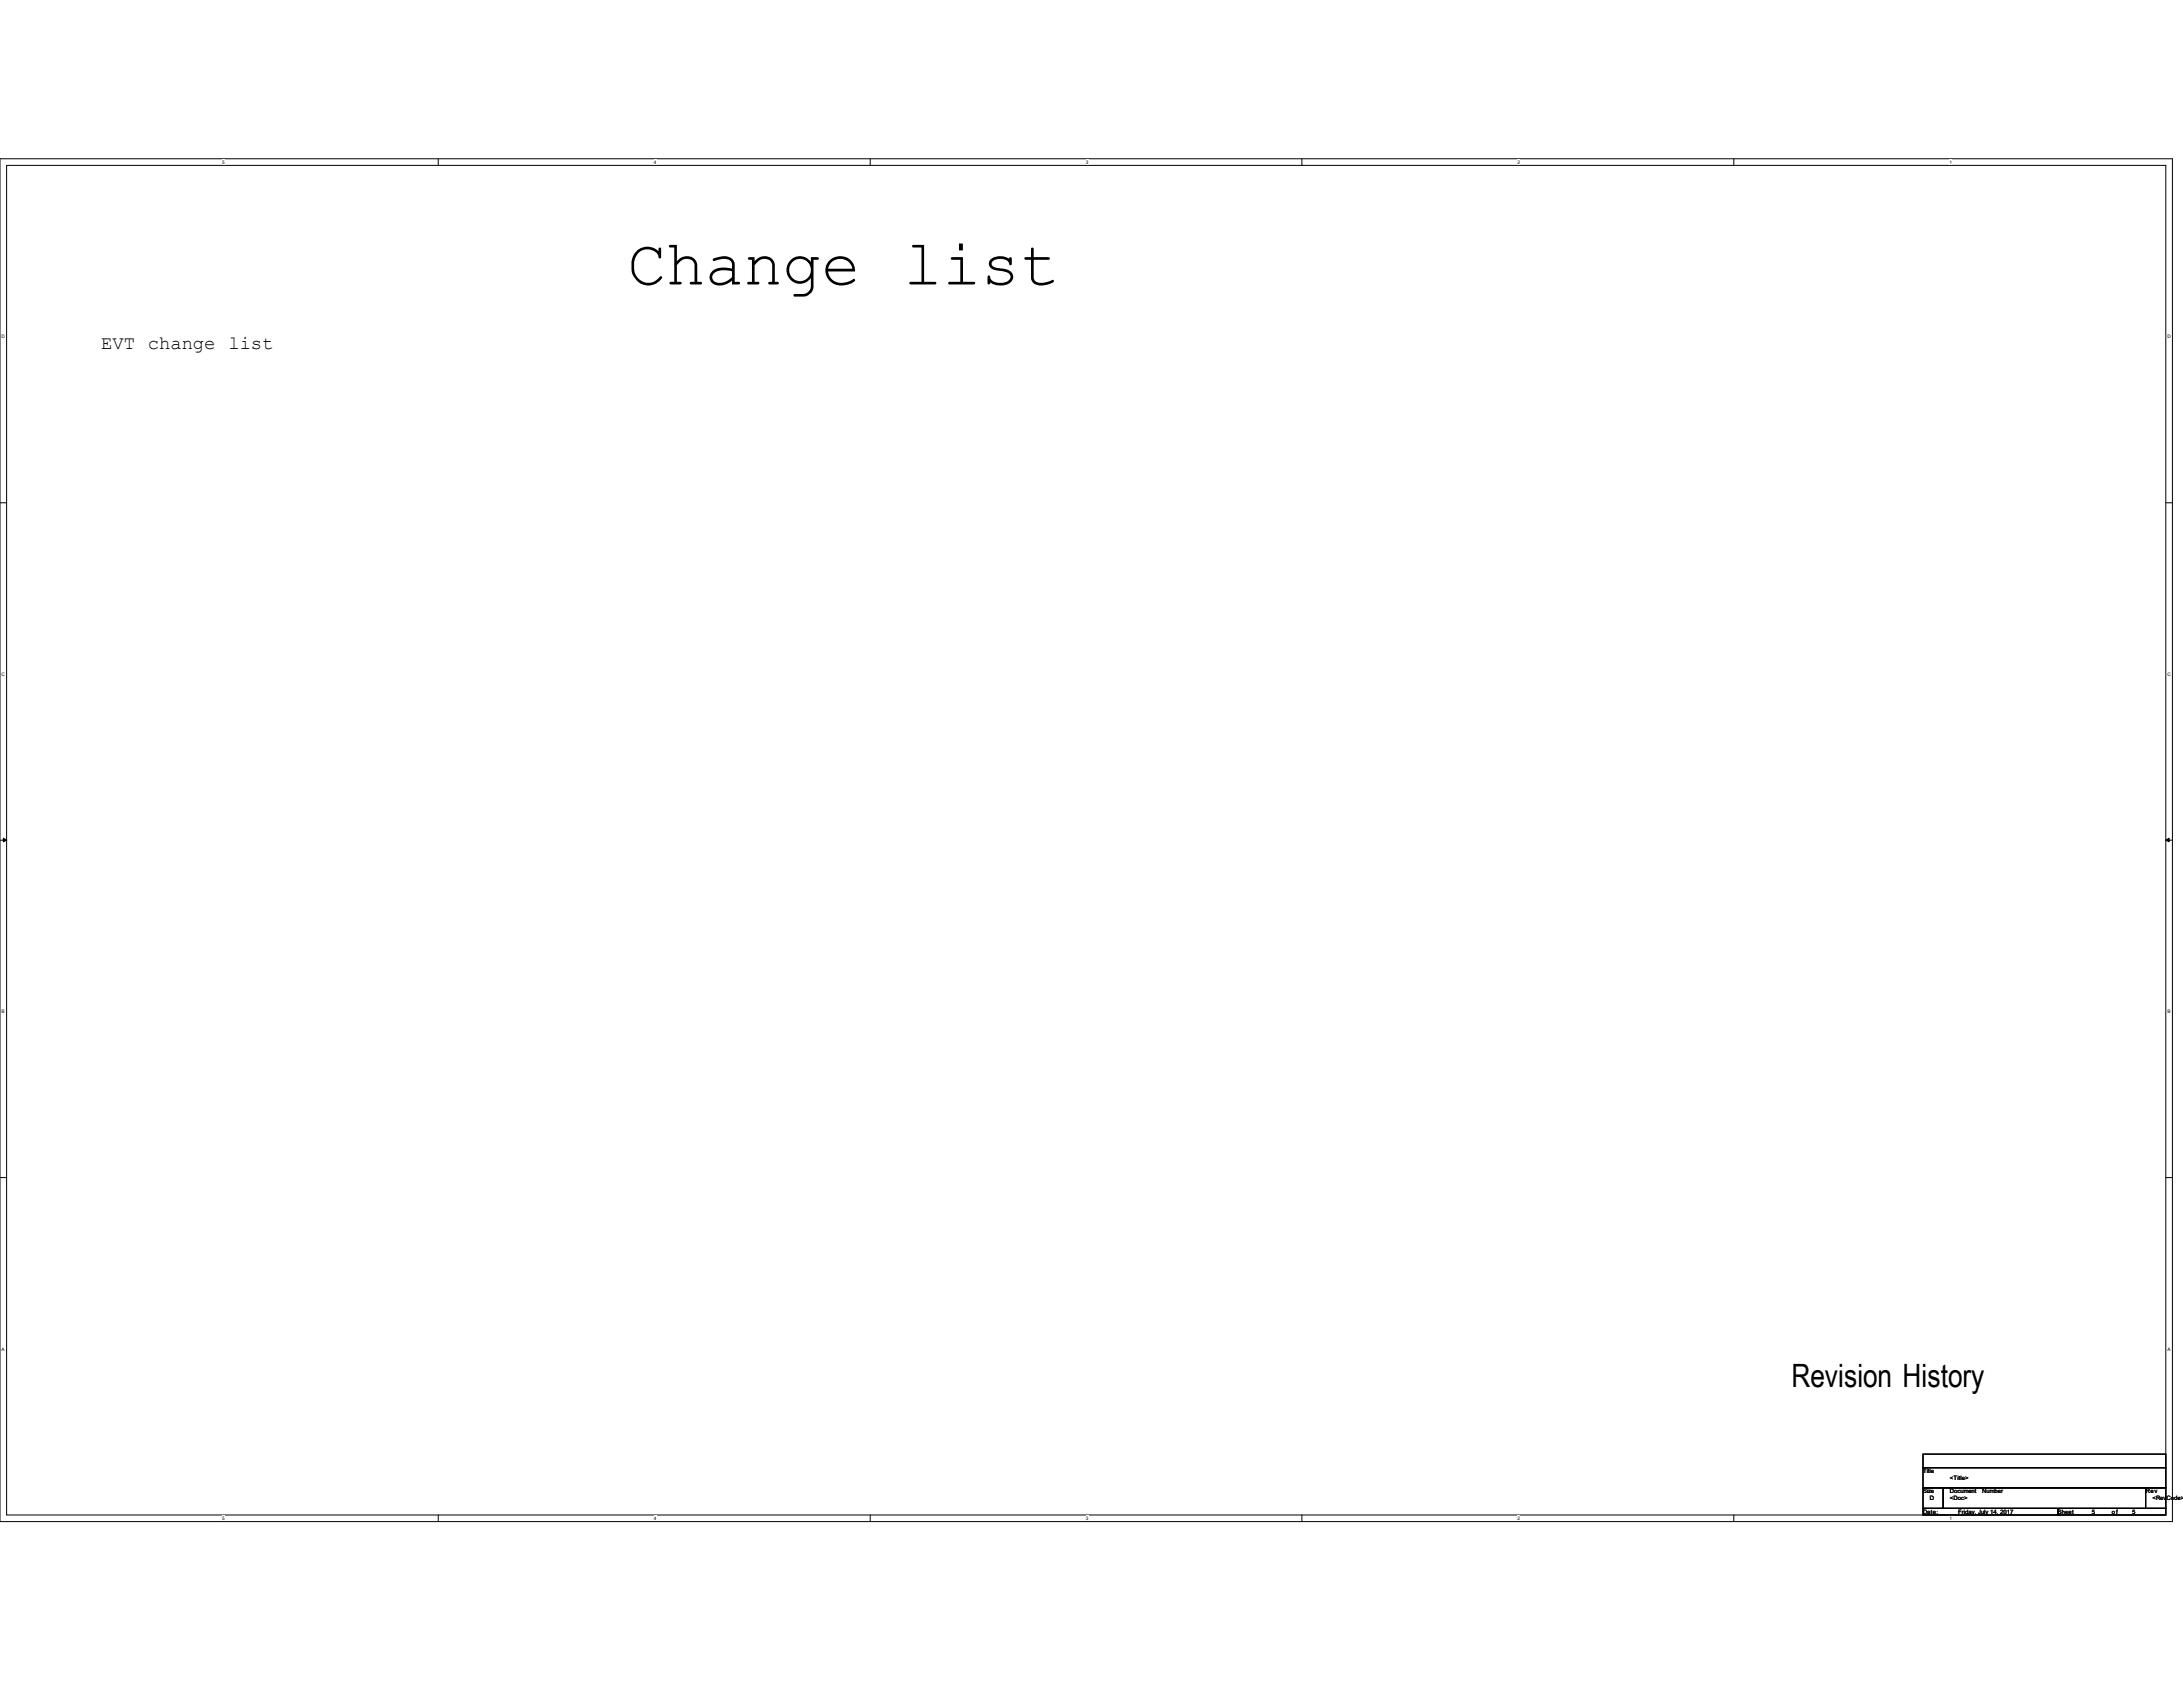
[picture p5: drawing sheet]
<svg xmlns="http://www.w3.org/2000/svg" width="279mm" height="216mm" viewBox="0 0 279 216" stroke-linecap="round" stroke-linejoin="round" font-family="sans-serif">
<defs><g id="words">
<text font-size="8.3" x="80.3" y="36.4">Change list</text>
<text font-size="4.1" x="229.3" y="177.5">Revision History</text>
<text font-size="2.4" x="13" y="44.7">EVT change list</text>
<g font-size=".8">
<text x="246.1" y="188.6">Title</text>
<text x="246.1" y="191.1">Size</text>
<text x="249.6" y="191.1">Document</text>
<text x="249.6" y="189.4">&lt;Title&gt;</text>
<text x="253.7" y="191.1">Number</text>
<text x="274.6" y="191.1">Rev</text>
<text x="246.1" y="193.8">Date:</text>
<text x="247" y="192">D</text>
<text x="249.6" y="192">&lt;Doc&gt;</text>
<text x="250.6" y="193.8">Friday, July 14, 2017</text>
<text x="263.4" y="193.8">Sheet</text>
<text x="267.7" y="193.8">5</text>
<text x="270.3" y="193.8">of</text>
<text x="272.9" y="193.8">5</text>
<text x="275.5" y="192">&lt;RevCode&gt;</text>
</g>
<g font-size=".6">
<text x="28.4" y="21">5</text>
<text x="83.7" y="21">4</text>
<text x="139" y="21">3</text>
<text x="194.2" y="21">2</text>
<text x="249.5" y="21">1</text>
<text x=".2" y="43.3">D</text>
<text x="277.4" y="43.3">D</text>
<text x=".2" y="86.5">C</text>
<text x="277.4" y="86.5">C</text>
<text x=".2" y="129.7">B</text>
<text x="277.4" y="129.7">B</text>
<text x=".2" y="172.8">A</text>
<text x="277.4" y="172.8">A</text>
<text x="28.4" y="194.5">5</text>
<text x="83.7" y="194.5">4</text>
<text x="139" y="194.5">3</text>
<text x="194.2" y="194.5">2</text>
<text x="249.5" y="194.5">1</text>
</g>
</g></defs>
<path d="M0 20.3h278v174.4h-278zM.8 21.2h276.4v172.7h-276.4z" fill="none" stroke="#000" stroke-width=".13"/>
<g fill="#fff">
<path d="M28.4 20.4h.3v.7h-.3z"/>
<path d="M28.4 194h.3v.6h-.3z"/>
</g>
<path d="M56.1 20.3v.9M56.1 193.9v.8" fill="none" stroke="#000" stroke-width=".13"/>
<g fill="#fff">
<path d="M83.7 20.4h.3v.7h-.3z"/>
<path d="M83.7 194h.3v.6h-.3z"/>
</g>
<path d="M111.4 20.3v.9M111.4 193.9v.8" fill="none" stroke="#000" stroke-width=".13"/>
<g fill="#fff">
<path d="M139 20.4h.3v.7h-.3z"/>
<path d="M139 194h.3v.6h-.3z"/>
</g>
<path d="M166.6 20.3v.9M166.6 193.9v.8" fill="none" stroke="#000" stroke-width=".13"/>
<g fill="#fff">
<path d="M194.2 20.4h.3v.7h-.3z"/>
<path d="M194.2 194h.3v.6h-.3z"/>
</g>
<path d="M221.9 20.3v.9M221.9 193.9v.8" fill="none" stroke="#000" stroke-width=".13"/>
<g fill="#fff">
<path d="M249.5 20.4h.3v.7h-.3z"/>
<path d="M249.5 194h.3v.6h-.3z"/>
<path d="M.2 42.8h.4v.6h-.4z"/>
<path d="M277.4 42.8h.4v.6h-.4z"/>
<path d="M.2 85.9h.4v.7h-.4z"/>
<path d="M277.4 85.9h.4v.7h-.4z"/>
</g>
<path d="M0 64.3h.8M277.2 64.3h.8" fill="none" stroke="#000" stroke-width=".13"/>
<g fill="#fff">
<path d="M.2 129.1h.4v.7h-.4z"/>
<path d="M277.4 129.1h.4v.7h-.4z"/>
</g>
<path d="M0 107.5h.8M277.2 107.5h.8" fill="none" stroke="#000" stroke-width=".13"/>
<path d="M.4 107.3l.4 .2-.4 .2zM277.2 107.5l.4-.2v.4z" fill="#000" stroke="#000" stroke-width=".13"/>
<g fill="#fff">
<path d="M.2 172.3h.4v.7h-.4z"/>
<path d="M277.4 172.3h.4v.7h-.4z"/>
</g>
<path d="M0 150.7h.8M277.2 150.7h.8M246.1 186.1h31.1v1.7h-31.1zM246.1 187.8h31.1v2.6h-31.1zM246.1 190.4h2.6v2.6h-2.6zM246.1 193h17.3v.9h-17.3zM248.7 190.4h25.9v2.6h-25.9zM263.4 193h13.8v.9h-13.8zM274.6 190.4h2.6v2.6h-2.6z" fill="none" stroke="#000" stroke-width=".13"/>
<use href="#words"/>
</svg>
